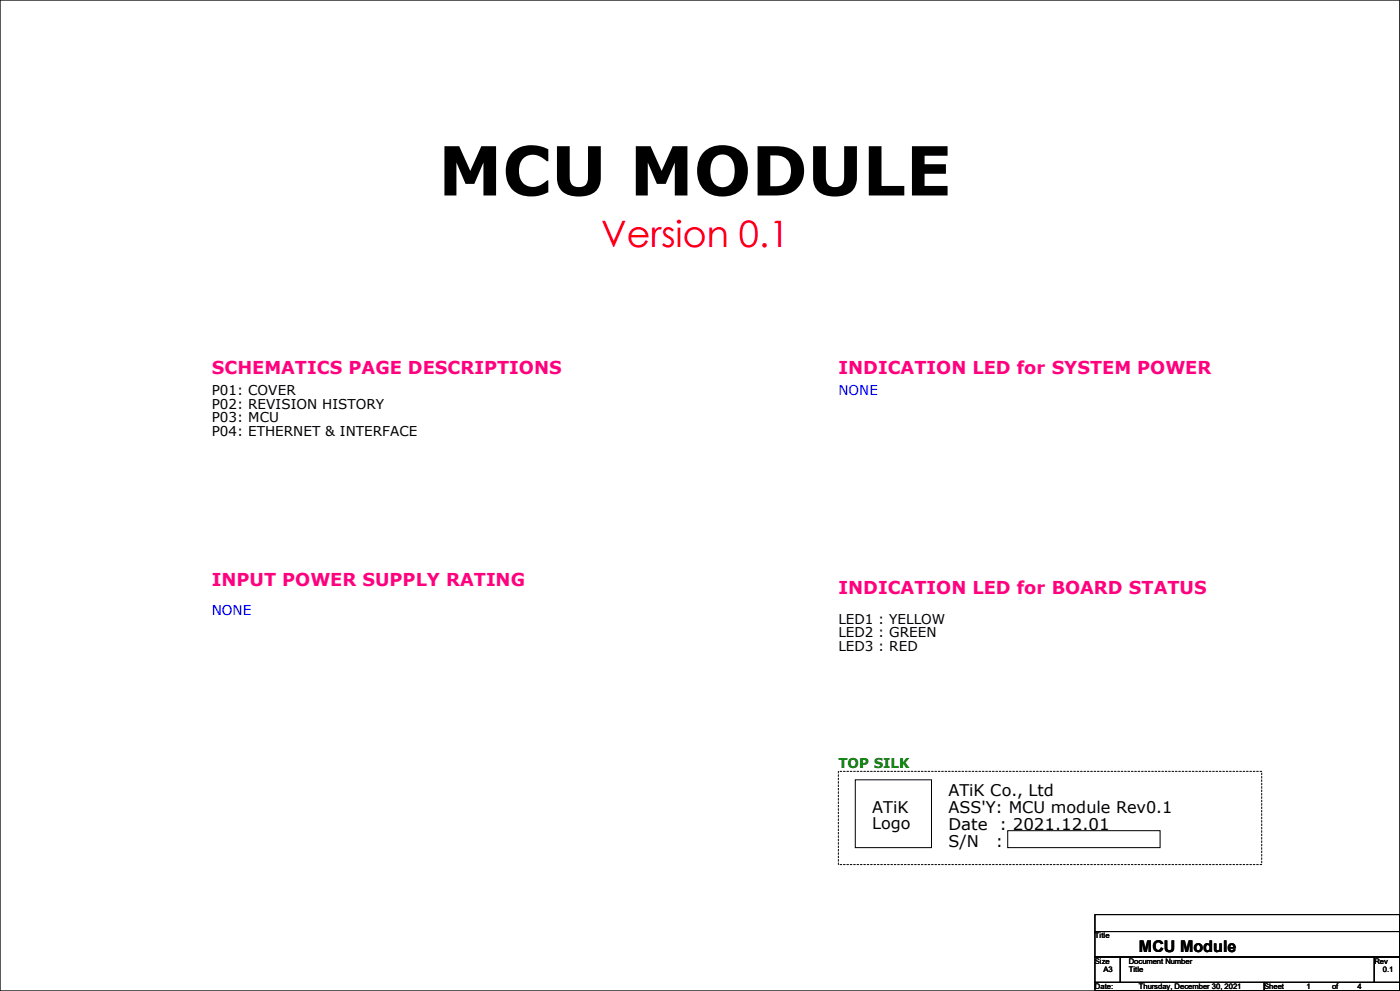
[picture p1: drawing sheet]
<svg xmlns="http://www.w3.org/2000/svg" width="420mm" height="297mm" viewBox="0 0 420 297" stroke-linecap="round" stroke-linejoin="round" font-family="sans-serif">
<defs><g id="words">
<text font-size="20.3" x="131.4" y="58.6">MCU MODULE</text>
<text font-size="10.9" fill="#f00" x="180.4" y="74.2">Version 0.1</text>
<g font-size="5.3" fill="#ff0080">
<text x="63.5" y="112.1">SCHEMATICS PAGE DESCRIPTIONS</text>
<text x="251.5" y="112.1">INDICATION LED for SYSTEM POWER</text>
<text x="63.5" y="175.6">INPUT POWER SUPPLY RATING</text>
<text x="251.5" y="178.1">INDICATION LED for BOARD STATUS</text>
</g>
<g font-size="4.8">
<text x="284.5" y="238.5">ATiK Co., Ltd</text>
<text x="261.7" y="243.6">ATiK</text>
<text x="284.5" y="243.6">ASS'Y: MCU module Rev0.1</text>
<text x="261.7" y="248.5">Logo</text>
<text x="284.5" y="248.7">Date</text>
<text x="299.8" y="248.7">: 2021.12.01</text>
<text x="284.5" y="253.8">S/N</text>
<text x="298.7" y="253.8">:</text>
<text x="341.7" y="285.5">MCU Module</text>
</g>
<g font-size="4.1">
<text x="63.5" y="118.4">P01: COVER</text>
<text x="63.5" y="122.5">P02: REVISION HISTORY</text>
<text x="63.5" y="126.5">P03: MCU</text>
<text x="63.5" y="130.6">P04: ETHERNET &amp; INTERFACE</text>
<text x="251.5" y="187">LED1 : YELLOW</text>
<text x="251.5" y="191.1">LED2 : GREEN</text>
<text x="251.5" y="195.1">LED3 : RED</text>
</g>
<g font-size="4.1" fill="#00f">
<text x="251.5" y="118.4">NONE</text>
<text x="63.5" y="184.4">NONE</text>
</g>
<text font-size="4.1" fill="#008000" x="251.5" y="230.2">TOP SILK</text>
<g font-size="2.3">
<text x="328.5" y="281.3">Title</text>
<text x="328.5" y="288.9">Size</text>
<text x="331" y="291.4">A3</text>
<text x="338.6" y="288.9">Document Number</text>
<text x="338.6" y="291.4">Title</text>
<text x="412.3" y="288.9">Rev</text>
<text x="414.8" y="291.4">0.1</text>
<text x="328.5" y="296.5">Date:</text>
<text x="341.7" y="296.5">Thursday, December 30, 2021</text>
<text x="379.3" y="296.5">Sheet</text>
<text x="392" y="296.5">1</text>
<text x="399.6" y="296.5">of</text>
<text x="407.2" y="296.5">4</text>
</g>
</g></defs>
<path d="M0 0h419.9v297h-419.9zM256.6 233.7h22.8v20.3h-22.8zM302.3 249h45.7v5h-45.7zM328.5 274.1h91.4v5.1h-91.4zM328.5 279.2h91.4v7.6h-91.4zM328.5 286.8h7.6v7.6h-7.6zM328.5 294.4h50.8v2.6h-50.8zM336.1 286.8h76.2v7.6h-76.2zM379.3 294.4h40.6v2.6h-40.6zM412.3 286.8h7.6v7.6h-7.6z" fill="none" stroke="#000" stroke-width=".3"/>
<path d="M251.5 231.2h127v27.9h-127z" fill="none" stroke="#000" stroke-width=".3" stroke-dasharray=".5"/>
<use href="#words"/>
</svg>
